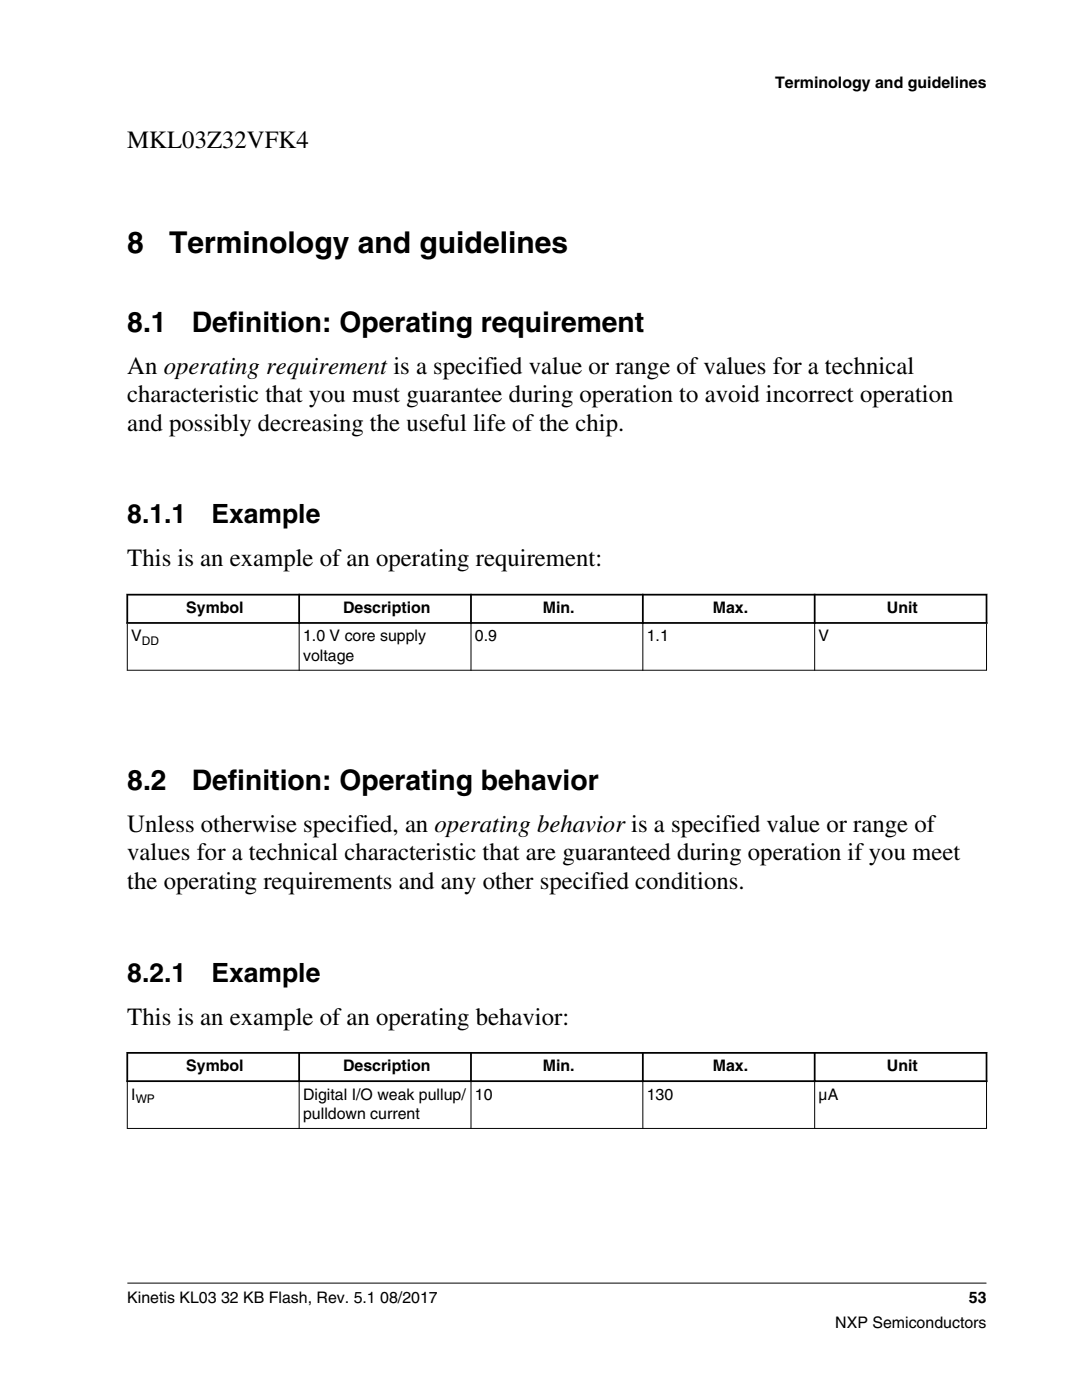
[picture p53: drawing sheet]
<svg xmlns="http://www.w3.org/2000/svg" width="216mm" height="279mm" viewBox="0 0 216 279" stroke-linecap="round" stroke-linejoin="round" font-family="sans-serif">
<defs><g id="words">
<g font-size="6">
<text x="25.4" y="50.6">8</text>
<text x="33.7" y="50.6">Terminology and guidelines</text>
</g>
<g font-size="5.6">
<text x="25.4" y="66.2">8.1</text>
<text x="38.2" y="66.2">Definition: Operating requirement</text>
<text x="25.4" y="157.6">8.2</text>
<text x="38.2" y="157.6">Definition: Operating behavior</text>
</g>
<g font-size="5.3">
<text x="25.4" y="104.5">8.1.1</text>
<text x="42.2" y="104.5">Example</text>
<text x="25.4" y="195.9">8.2.1</text>
<text x="42.2" y="195.9">Example</text>
</g>
<g font-size="4.9">
<text x="25.4" y="29.6">MKL03Z32VFK4</text>
<text x="25.4" y="74.6">An operating requirement is a specified value or range of values for a technical</text>
<text x="25.4" y="80.3">characteristic that you must guarantee during operation to avoid incorrect operation</text>
<text x="25.4" y="85.9">and possibly decreasing the useful life of the chip.</text>
<text x="25.4" y="113">This is an example of an operating requirement:</text>
<text x="25.4" y="166.1">Unless otherwise specified, an operating behavior is a specified value or range of</text>
<text x="25.4" y="171.7">values for a technical characteristic that are guaranteed during operation if you meet</text>
<text x="25.4" y="177.4">the operating requirements and any other specified conditions.</text>
<text x="25.4" y="204.5">This is an example of an operating behavior:</text>
</g>
<g font-size="3.2">
<text x="154.7" y="17.5">Terminology and guidelines</text>
<text x="37.2" y="122.4">Symbol</text>
<text x="68.5" y="122.4">Description</text>
<text x="108.3" y="122.4">Min.</text>
<text x="142.2" y="122.4">Max.</text>
<text x="177" y="122.4">Unit</text>
<text x="26.2" y="128">V</text>
<text x="60.5" y="128">1.0 V core supply</text>
<text x="60.5" y="131.9">voltage</text>
<text x="94.8" y="128">0.9</text>
<text x="129.1" y="128">1.1</text>
<text x="163.4" y="128">V</text>
<text x="37.2" y="213.8">Symbol</text>
<text x="68.5" y="213.8">Description</text>
<text x="108.3" y="213.8">Min.</text>
<text x="142.2" y="213.8">Max.</text>
<text x="177" y="213.8">Unit</text>
<text x="26.2" y="219.5">I</text>
<text x="60.5" y="219.5">Digital I/O weak pullup/</text>
<text x="94.8" y="219.5">10</text>
<text x="129.1" y="219.5">130</text>
<text x="163.4" y="219.5">µA</text>
<text x="60.5" y="223.3">pulldown current</text>
<text x="25.4" y="260">Kinetis KL03 32 KB Flash, Rev. 5.1 08/2017</text>
<text x="193.3" y="260">53</text>
<text x="166.7" y="265">NXP Semiconductors</text>
</g>
<g font-size="2.4">
<text x="28.3" y="128.7">DD</text>
<text x="27.1" y="220.1">WP</text>
</g>
</g></defs>
<path d="M25.2 118.7h171.8M25.4 118.5v6M59.7 118.5v6M94 118.5v6M128.3 118.5v6M162.6 118.5v6M196.8 118.5v6M25.2 124.3h171.8" fill="none" stroke="#000" stroke-width=".35"/>
<path d="M25.3 133.8h171.6M25.4 124.5v9.3M59.7 124.1v9.7M94 124.1v9.7M128.3 124.1v9.7M162.6 124.1v9.7M196.8 124.5v9.3" fill="none" stroke="#000" stroke-width=".2"/>
<g fill="#fff">
<path d="M25.4 210.1h171.4v17h-171.4z" fill-rule="evenodd"/>
<path d="M25.6 210.3h33.9v5.3h-33.9z" fill-rule="evenodd"/>
<path d="M59.9 210.3h33.9v5.3h-33.9z" fill-rule="evenodd"/>
<path d="M94.2 210.3h33.9v5.3h-33.9z" fill-rule="evenodd"/>
<path d="M128.4 210.3h34v5.3h-34z" fill-rule="evenodd"/>
<path d="M162.7 210.3h34v5.3h-34z" fill-rule="evenodd"/>
<path d="M25.5 215.9h34.1v9.2h-34.1z" fill-rule="evenodd"/>
<path d="M59.8 215.9h34.1v9.2h-34.1z" fill-rule="evenodd"/>
<path d="M94.1 215.9h34.1v9.2h-34.1z" fill-rule="evenodd"/>
<path d="M128.4 215.9h34.1v9.2h-34.1z" fill-rule="evenodd"/>
<path d="M162.6 215.9h34.2v9.2h-34.2z" fill-rule="evenodd"/>
</g>
<path d="M25.2 210.1h171.8M25.2 215.8h171.8M25.4 209.9v6M59.7 209.9v6M94 209.9v6M128.3 209.9v6M162.6 209.9v6M196.8 209.9v6" fill="none" stroke="#000" stroke-width=".35"/>
<path d="M25.4 215.9v9.4M59.7 215.6v9.7M94 215.6v9.7M128.3 215.6v9.7M162.6 215.6v9.7M196.8 215.9v9.4M25.3 225.2h171.6M25.4 256.1h171.4" fill="none" stroke="#000" stroke-width=".2"/>
<use href="#words"/>
</svg>
